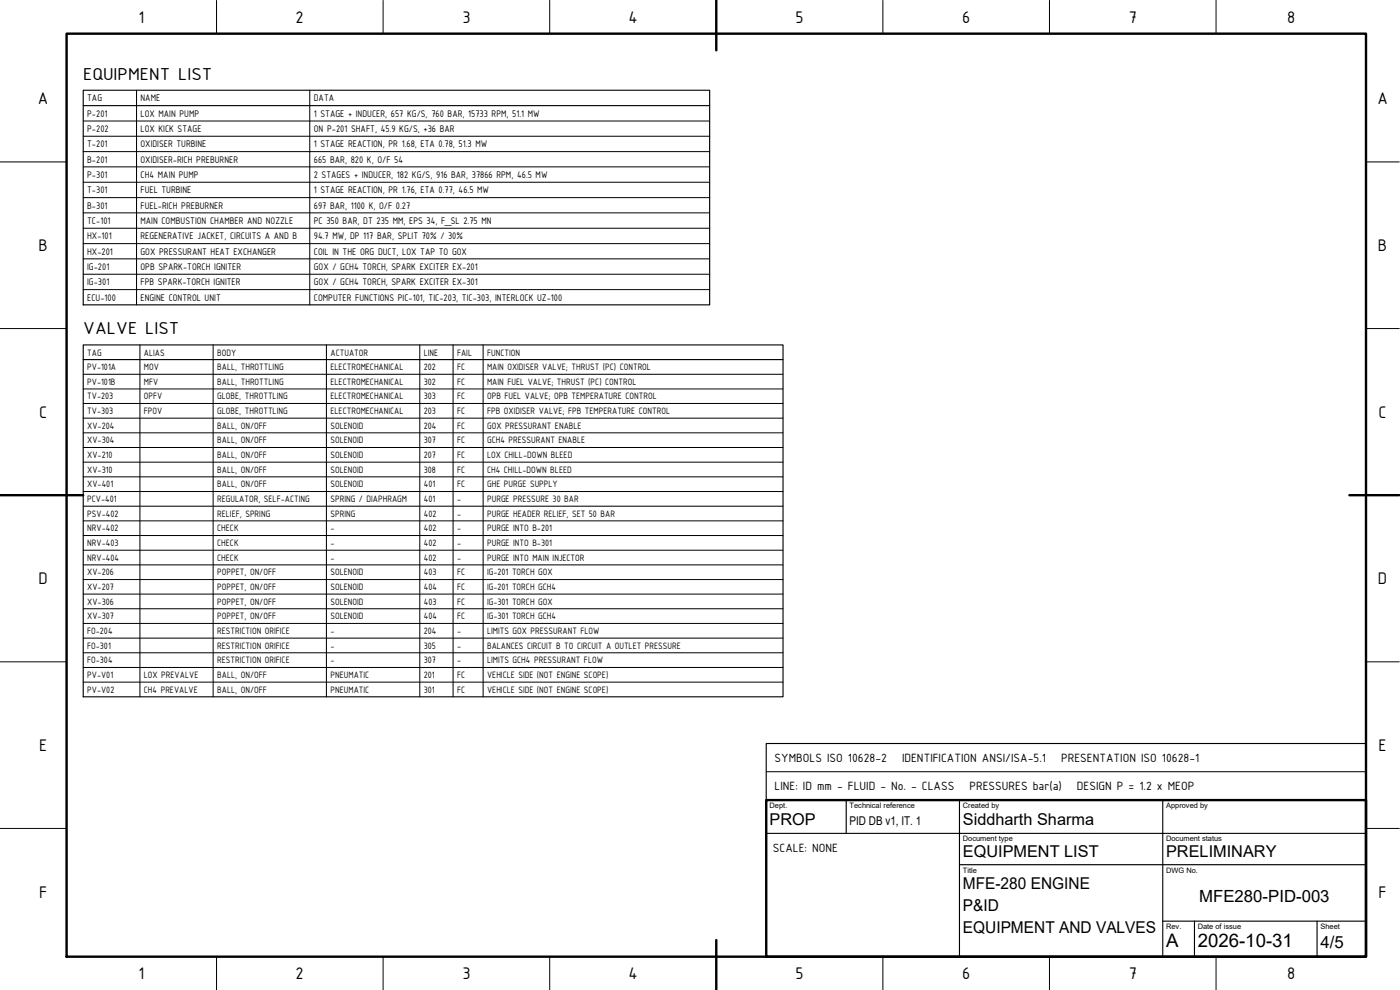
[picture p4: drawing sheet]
<svg xmlns="http://www.w3.org/2000/svg" width="420mm" height="297mm" viewBox="0 0 420 297" stroke-linecap="round" stroke-linejoin="round" font-family="sans-serif">
<defs><g id="words">
<g font-size="5.6">
<text x="25" y="23.9">EQUIPMENT LIST</text>
<text x="25" y="100.2">VALVE LIST</text>
<text x="350" y="284.2">A</text>
<text x="359.5" y="284.2">2026-10-31</text>
</g>
<g font-size="5.4">
<text x="41.6" y="6.8">1</text>
<text x="88.7" y="6.8">2</text>
<text x="138.8" y="6.8">3</text>
<text x="188.6" y="6.8">4</text>
<text x="238.8" y="6.8">5</text>
<text x="288.8" y="6.8">6</text>
<text x="338.8" y="6.8">7</text>
<text x="386.2" y="6.8">8</text>
<text x="11.4" y="31.1">A</text>
<text x="413.4" y="31.1">A</text>
<text x="11.6" y="75.3">B</text>
<text x="413.6" y="75.3">B</text>
<text x="11.8" y="125.3">C</text>
<text x="413.7" y="125.3">C</text>
<text x="11.6" y="175.3">D</text>
<text x="413.6" y="175.3">D</text>
<text x="11.8" y="225.3">E</text>
<text x="413.7" y="225.3">E</text>
<text x="11.8" y="269.6">F</text>
<text x="413.7" y="269.6">F</text>
<text x="41.6" y="293.8">1</text>
<text x="88.7" y="293.8">2</text>
<text x="138.8" y="293.8">3</text>
<text x="188.6" y="293.8">4</text>
<text x="238.8" y="293.8">5</text>
<text x="288.8" y="293.8">6</text>
<text x="338.8" y="293.8">7</text>
<text x="386.2" y="293.8">8</text>
</g>
<g font-size="5">
<text x="359.9" y="270.7">MFE280-PID-003</text>
<text x="396.3" y="284.3">4/5</text>
</g>
<g font-size="4.9">
<text x="231" y="247.4">PROP</text>
<text x="289" y="247.4">Siddharth Sharma</text>
<text x="289" y="257">EQUIPMENT LIST</text>
<text x="350" y="257">PRELIMINARY</text>
<text x="289" y="266.8">MFE-280 ENGINE</text>
<text x="289" y="273.4">P&amp;ID</text>
<text x="289" y="280">EQUIPMENT AND VALVES</text>
</g>
<g font-size="3.9">
<text x="232.5" y="228.6">SYMBOLS ISO 10628-2</text>
<text x="270.7" y="228.6">IDENTIFICATION ANSI/ISA-5.1</text>
<text x="318.5" y="228.6">PRESENTATION ISO 10628-1</text>
<text x="232.5" y="237.1">LINE: ID mm - FLUID - No. - CLASS</text>
<text x="291" y="237.1">PRESSURES bar(a)</text>
<text x="323.2" y="237.1">DESIGN P = 1.2 x MEOP</text>
<text x="232" y="255.6">SCALE: NONE</text>
</g>
<text font-size="3.6" x="255" y="247.7">PID DB v1, IT. 1</text>
<g font-size="3.1">
<text x="26.2" y="30.4">TAG</text>
<text x="26.2" y="35">P-201</text>
<text x="42.2" y="30.4">NAME</text>
<text x="42.2" y="35">LOX MAIN PUMP</text>
<text x="94.2" y="30.4">DATA</text>
<text x="94.2" y="35">1 STAGE + INDUCER, 657 KG/S, 760 BAR, 15733 RPM, 51.1 MW</text>
<text x="26.2" y="39.6">P-202</text>
<text x="42.2" y="39.6">LOX KICK STAGE</text>
<text x="94.2" y="39.6">ON P-201 SHAFT, 45.9 KG/S, +36 BAR</text>
<text x="26.2" y="44.2">T-201</text>
<text x="42.2" y="44.2">OXIDISER TURBINE</text>
<text x="94.2" y="44.2">1 STAGE REACTION, PR 1.68, ETA 0.78, 51.3 MW</text>
<text x="26.2" y="48.8">B-201</text>
<text x="26.2" y="53.4">P-301</text>
<text x="42.2" y="48.8">OXIDISER-RICH PREBURNER</text>
<text x="42.2" y="53.4">CH4 MAIN PUMP</text>
<text x="94.2" y="48.8">665 BAR, 820 K, O/F 54</text>
<text x="94.2" y="53.4">2 STAGES + INDUCER, 182 KG/S, 916 BAR, 37866 RPM, 46.5 MW</text>
<text x="26.2" y="58">T-301</text>
<text x="42.2" y="58">FUEL TURBINE</text>
<text x="94.2" y="58">1 STAGE REACTION, PR 1.76, ETA 0.77, 46.5 MW</text>
<text x="26.2" y="62.6">B-301</text>
<text x="42.2" y="62.6">FUEL-RICH PREBURNER</text>
<text x="94.2" y="62.6">697 BAR, 1100 K, O/F 0.27</text>
<text x="26.2" y="67.2">TC-101</text>
<text x="26.2" y="71.8">HX-101</text>
<text x="42.2" y="67.2">MAIN COMBUSTION CHAMBER AND NOZZLE</text>
<text x="42.2" y="71.8">REGENERATIVE JACKET, CIRCUITS A AND B</text>
<text x="94.2" y="67.2">PC 350 BAR, DT 235 MM, EPS 34, F_SL 2.75 MN</text>
<text x="94.2" y="71.8">94.7 MW, DP 117 BAR, SPLIT 70% / 30%</text>
<text x="26.2" y="76.4">HX-201</text>
<text x="42.2" y="76.4">GOX PRESSURANT HEAT EXCHANGER</text>
<text x="94.2" y="76.4">COIL IN THE ORG DUCT, LOX TAP TO GOX</text>
<text x="26.2" y="81">IG-201</text>
<text x="42.2" y="81">OPB SPARK-TORCH IGNITER</text>
<text x="94.2" y="81">GOX / GCH4 TORCH, SPARK EXCITER EX-201</text>
<text x="26.2" y="85.6">IG-301</text>
<text x="42.2" y="85.6">FPB SPARK-TORCH IGNITER</text>
<text x="94.2" y="85.6">GOX / GCH4 TORCH, SPARK EXCITER EX-301</text>
<text x="26.2" y="90.2">ECU-100</text>
<text x="42.2" y="90.2">ENGINE CONTROL UNIT</text>
<text x="94.2" y="90.2">COMPUTER FUNCTIONS PIC-101, TIC-203, TIC-303, INTERLOCK UZ-100</text>
</g>
<g font-size="3">
<text x="26.2" y="106.7">TAG</text>
<text x="43.2" y="106.7">ALIAS</text>
<text x="65.2" y="106.7">BODY</text>
<text x="99.2" y="106.7">ACTUATOR</text>
<text x="127.2" y="106.7">LINE</text>
<text x="137.2" y="106.7">FAIL</text>
<text x="146.2" y="106.7">FUNCTION</text>
<text x="26.2" y="111.1">PV-101A</text>
<text x="43.2" y="111.1">MOV</text>
<text x="65.2" y="111.1">BALL, THROTTLING</text>
<text x="99.2" y="111.1">ELECTROMECHANICAL</text>
<text x="127.2" y="111.1">202</text>
<text x="137.2" y="111.1">FC</text>
<text x="146.2" y="111.1">MAIN OXIDISER VALVE; THRUST (PC) CONTROL</text>
<text x="26.2" y="115.4">PV-101B</text>
<text x="26.2" y="119.8">TV-203</text>
<text x="43.2" y="115.4">MFV</text>
<text x="43.2" y="119.8">OPFV</text>
<text x="65.2" y="115.4">BALL, THROTTLING</text>
<text x="65.2" y="119.8">GLOBE, THROTTLING</text>
<text x="99.2" y="115.4">ELECTROMECHANICAL</text>
<text x="99.2" y="119.8">ELECTROMECHANICAL</text>
<text x="127.2" y="115.4">302</text>
<text x="127.2" y="119.8">303</text>
<text x="137.2" y="115.4">FC</text>
<text x="137.2" y="119.8">FC</text>
<text x="146.2" y="115.4">MAIN FUEL VALVE; THRUST (PC) CONTROL</text>
<text x="146.2" y="119.8">OPB FUEL VALVE; OPB TEMPERATURE CONTROL</text>
<text x="26.2" y="124.2">TV-303</text>
<text x="43.2" y="124.2">FPOV</text>
<text x="65.2" y="124.2">GLOBE, THROTTLING</text>
<text x="99.2" y="124.2">ELECTROMECHANICAL</text>
<text x="127.2" y="124.2">203</text>
<text x="137.2" y="124.2">FC</text>
<text x="146.2" y="124.2">FPB OXIDISER VALVE; FPB TEMPERATURE CONTROL</text>
<text x="26.2" y="128.6">XV-204</text>
<text x="65.2" y="128.6">BALL, ON/OFF</text>
<text x="99.2" y="128.6">SOLENOID</text>
<text x="127.2" y="128.6">204</text>
<text x="137.2" y="128.6">FC</text>
<text x="146.2" y="128.6">GOX PRESSURANT ENABLE</text>
<text x="26.2" y="133">XV-304</text>
<text x="26.2" y="137.4">XV-210</text>
<text x="65.2" y="133">BALL, ON/OFF</text>
<text x="65.2" y="137.4">BALL, ON/OFF</text>
<text x="99.2" y="133">SOLENOID</text>
<text x="99.2" y="137.4">SOLENOID</text>
<text x="127.2" y="133">307</text>
<text x="127.2" y="137.4">207</text>
<text x="137.2" y="133">FC</text>
<text x="137.2" y="137.4">FC</text>
<text x="146.2" y="133">GCH4 PRESSURANT ENABLE</text>
<text x="146.2" y="137.4">LOX CHILL-DOWN BLEED</text>
<text x="26.2" y="141.8">XV-310</text>
<text x="65.2" y="141.8">BALL, ON/OFF</text>
<text x="99.2" y="141.8">SOLENOID</text>
<text x="127.2" y="141.8">308</text>
<text x="137.2" y="141.8">FC</text>
<text x="146.2" y="141.8">CH4 CHILL-DOWN BLEED</text>
<text x="26.2" y="146.2">XV-401</text>
<text x="65.2" y="146.2">BALL, ON/OFF</text>
<text x="99.2" y="146.2">SOLENOID</text>
<text x="127.2" y="146.2">401</text>
<text x="137.2" y="146.2">FC</text>
<text x="146.2" y="146.2">GHE PURGE SUPPLY</text>
<text x="26.2" y="150.7">PCV-401</text>
<text x="26.2" y="155.1">PSV-402</text>
<text x="65.2" y="150.7">REGULATOR, SELF-ACTING</text>
<text x="65.2" y="155.1">RELIEF, SPRING</text>
<text x="99.2" y="150.7">SPRING / DIAPHRAGM</text>
<text x="99.2" y="155.1">SPRING</text>
<text x="127.2" y="150.7">401</text>
<text x="127.2" y="155.1">402</text>
<text x="137.2" y="150.7">-</text>
<text x="137.2" y="155.1">-</text>
<text x="146.2" y="150.7">PURGE PRESSURE 30 BAR</text>
<text x="146.2" y="155.1">PURGE HEADER RELIEF, SET 50 BAR</text>
<text x="26.2" y="159.5">NRV-402</text>
<text x="65.2" y="159.5">CHECK</text>
<text x="99.2" y="159.5">-</text>
<text x="127.2" y="159.5">402</text>
<text x="137.2" y="159.5">-</text>
<text x="146.2" y="159.5">PURGE INTO B-201</text>
<text x="26.2" y="163.9">NRV-403</text>
<text x="65.2" y="163.9">CHECK</text>
<text x="99.2" y="163.9">-</text>
<text x="127.2" y="163.9">402</text>
<text x="137.2" y="163.9">-</text>
<text x="146.2" y="163.9">PURGE INTO B-301</text>
<text x="26.2" y="168.3">NRV-404</text>
<text x="26.2" y="172.6">XV-206</text>
<text x="65.2" y="168.3">CHECK</text>
<text x="65.2" y="172.6">POPPET, ON/OFF</text>
<text x="99.2" y="168.3">-</text>
<text x="99.2" y="172.6">SOLENOID</text>
<text x="127.2" y="168.3">402</text>
<text x="127.2" y="172.6">403</text>
<text x="137.2" y="168.3">-</text>
<text x="137.2" y="172.6">FC</text>
<text x="146.2" y="168.3">PURGE INTO MAIN INJECTOR</text>
<text x="146.2" y="172.6">IG-201 TORCH GOX</text>
<text x="26.2" y="177">XV-207</text>
<text x="65.2" y="177">POPPET, ON/OFF</text>
<text x="99.2" y="177">SOLENOID</text>
<text x="127.2" y="177">404</text>
<text x="137.2" y="177">FC</text>
<text x="146.2" y="177">IG-201 TORCH GCH4</text>
<text x="26.2" y="181.4">XV-306</text>
<text x="26.2" y="185.8">XV-307</text>
<text x="65.2" y="181.4">POPPET, ON/OFF</text>
<text x="65.2" y="185.8">POPPET, ON/OFF</text>
<text x="99.2" y="181.4">SOLENOID</text>
<text x="99.2" y="185.8">SOLENOID</text>
<text x="127.2" y="181.4">403</text>
<text x="127.2" y="185.8">404</text>
<text x="137.2" y="181.4">FC</text>
<text x="137.2" y="185.8">FC</text>
<text x="146.2" y="181.4">IG-301 TORCH GOX</text>
<text x="146.2" y="185.8">IG-301 TORCH GCH4</text>
<text x="26.2" y="190.2">FO-204</text>
<text x="65.2" y="190.2">RESTRICTION ORIFICE</text>
<text x="99.2" y="190.2">-</text>
<text x="127.2" y="190.2">204</text>
<text x="137.2" y="190.2">-</text>
<text x="146.2" y="190.2">LIMITS GOX PRESSURANT FLOW</text>
<text x="26.2" y="194.6">FO-301</text>
<text x="65.2" y="194.6">RESTRICTION ORIFICE</text>
<text x="99.2" y="194.6">-</text>
<text x="127.2" y="194.6">305</text>
<text x="137.2" y="194.6">-</text>
<text x="146.2" y="194.6">BALANCES CIRCUIT B TO CIRCUIT A OUTLET PRESSURE</text>
<text x="26.2" y="199">FO-304</text>
<text x="26.2" y="203.4">PV-V01</text>
<text x="43.2" y="203.4">LOX PREVALVE</text>
<text x="65.2" y="199">RESTRICTION ORIFICE</text>
<text x="65.2" y="203.4">BALL, ON/OFF</text>
<text x="99.2" y="199">-</text>
<text x="99.2" y="203.4">PNEUMATIC</text>
<text x="127.2" y="199">307</text>
<text x="127.2" y="203.4">201</text>
<text x="137.2" y="199">-</text>
<text x="137.2" y="203.4">FC</text>
<text x="146.2" y="199">LIMITS GCH4 PRESSURANT FLOW</text>
<text x="146.2" y="203.4">VEHICLE SIDE (NOT ENGINE SCOPE)</text>
<text x="26.2" y="207.8">PV-V02</text>
<text x="43.2" y="207.8">CH4 PREVALVE</text>
<text x="65.2" y="207.8">BALL, ON/OFF</text>
<text x="99.2" y="207.8">PNEUMATIC</text>
<text x="127.2" y="207.8">301</text>
<text x="137.2" y="207.8">FC</text>
<text x="146.2" y="207.8">VEHICLE SIDE (NOT ENGINE SCOPE)</text>
</g>
<g font-size="2.2">
<text x="231" y="242.5">Dept.</text>
<text x="255" y="242.5">Technical reference</text>
<text x="289" y="242.5">Created by</text>
<text x="350" y="242.5">Approved by</text>
<text x="289" y="252.5">Document type</text>
<text x="350" y="252.5">Document status</text>
<text x="289" y="261.9">Title</text>
<text x="350" y="261.9">DWG No.</text>
<text x="350" y="278.8">Rev.</text>
<text x="359.5" y="278.8">Date of issue</text>
<text x="396.3" y="278.8">Sheet</text>
</g>
</g></defs>
<!-- layer: FRAME -->
<path d="M20 10.1h390v276.9h-390zM215 .1v15M0 148.6h25M405 148.6h14.9M230 240.1h180v46.9h-180zM215 282.1v14.9" fill="none" stroke="#000" stroke-width=".72"/>
<!-- layer: THIN -->
<g fill="none" stroke="#000" stroke-width=".3">
<path d="M65 .1v10M115 .1v10M165 .1v10M215 .1v10M265 .1v10M315 .1v10M365 .1v10M0 48.6h20M410 48.6h9.9M0 98.6h20M410 98.6h9.9M0 148.6h20"/>
<path d="M410 148.6h9.9M0 198.6h20M410 198.6h9.9M0 248.6h20M410 248.6h9.9M65 287v10M115 287v10M165 287v10M215 287v10M265 287v10M315 287v10M365 287v10"/>
</g>
<!-- layer: TITLE -->
<path d="M230 223.1h180v17h-180zM230 250h180M254 240.1v9.9M288 240.1v46.9M288 259.4h122M349 240.1v46.9M349 276.4h61M358.5 276.4v10.6M395.3 276.4v10.6" fill="none" stroke="#000" stroke-width=".34"/>
<!-- layer: TABLE_THIN -->
<g fill="none" stroke="#000" stroke-width=".3">
<path d="M25 36.3h188M41 27.1v64.4M93 27.1v64.4M25 40.9h188M25 45.5h188M25 50.1h188M25 54.7h188M25 59.3h188M25 63.9h188M25 68.5h188M25 73.1h188M25 77.7h188"/>
<path d="M25 82.3h188M25 86.9h188M25 112.3h210M25 116.7h210M42 103.5v105.6M64 103.5v105.6M98 103.5v105.6M126 103.5v105.6M136 103.5v105.6M145 103.5v105.6M25 121.1h210M25 125.5h210"/>
<path d="M25 129.9h210M25 134.3h210M25 138.7h210M25 143.1h210M25 147.5h210M25 151.9h210M25 156.3h210M25 160.7h210M25 165.1h210M25 169.5h210M25 173.9h210M25 178.3h210"/>
<path d="M25 182.7h210M25 187.1h210M25 191.5h210M25 195.9h210M25 200.3h210M25 204.7h210M230 231.5h180"/>
</g>
<!-- layer: TABLE -->
<path d="M25 27.1h188v64.4h-188zM25 31.7h188M25 103.5h210v105.6h-210zM25 107.9h210" fill="none" stroke="#000" stroke-width=".34"/>
<use href="#words"/>
</svg>
